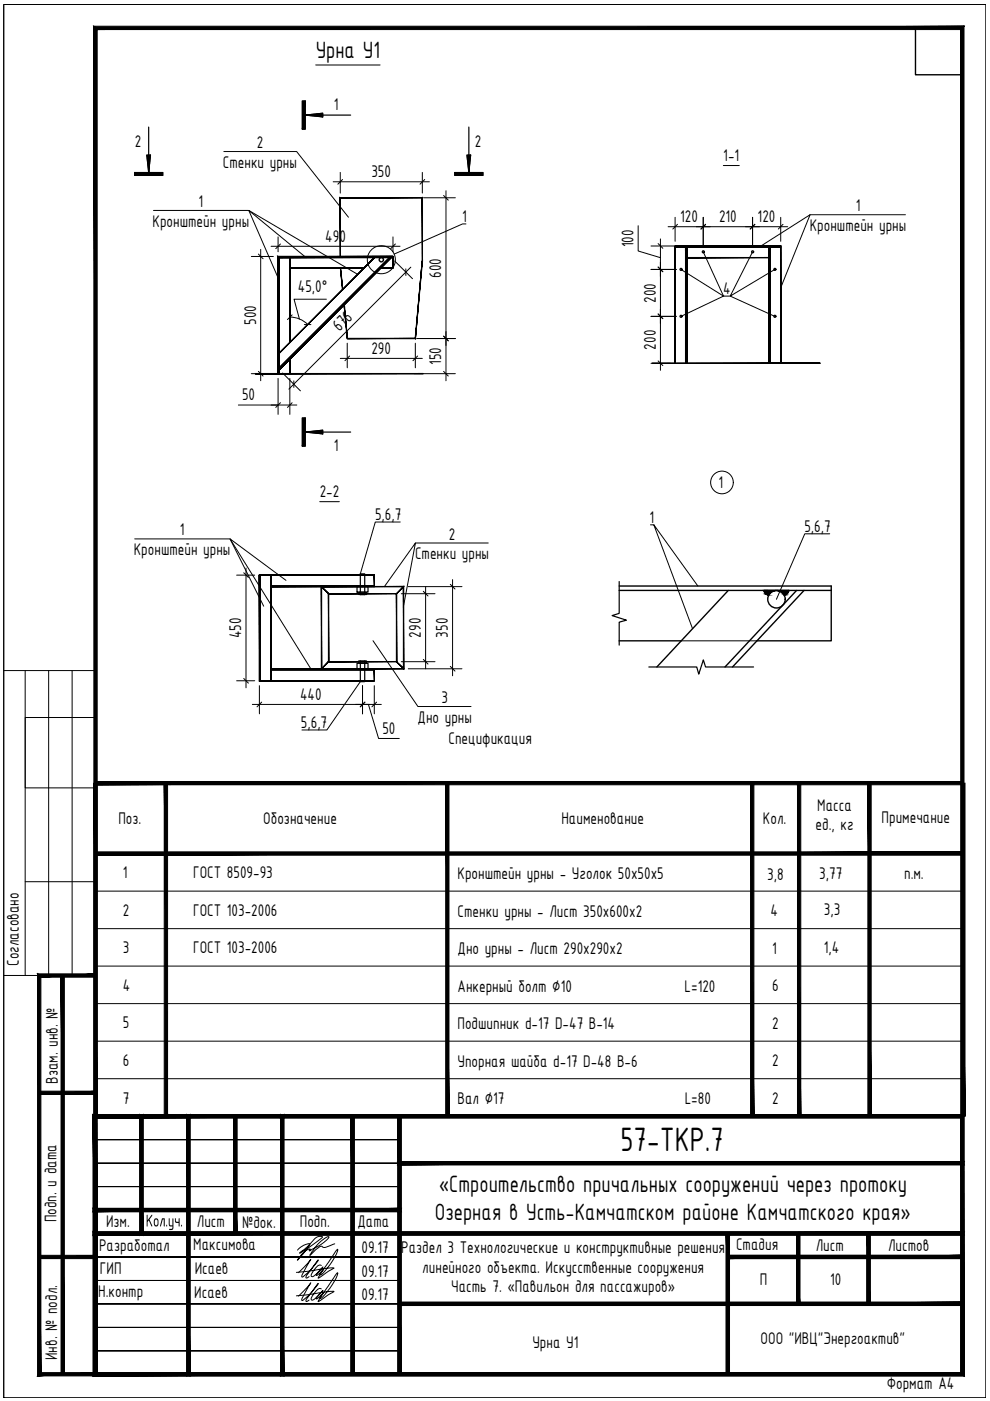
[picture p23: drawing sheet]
<svg xmlns="http://www.w3.org/2000/svg" width="210mm" height="297mm" viewBox="0 0 210 297" stroke-linecap="round" stroke-linejoin="round" font-family="sans-serif">
<defs><g id="words">
<text font-size="7.7" x="131.6" y="244.1">57-ТКР.7</text>
<g font-size="5.4">
<text x="66.9" y="12.4">Урна У1</text>
<text x="93" y="252.8">«Строительство причальных сооружений через протоку</text>
<text x="92.2" y="258.6">Озерная в Усть-Камчатском районе Камчатского края»</text>
</g>
<g font-size="3.9">
<text x="70.7" y="23.3">1</text>
<text x="28.6" y="31.3">2</text>
<text x="47.3" y="35.5">Стенки урны</text>
<text x="54.4" y="31.4">2</text>
<text x="100.7" y="31.3">2</text>
<text x="153.4" y="34.1">1-1</text>
<text x="78.7" y="37.5">350</text>
<text x="42.1" y="43.9">1</text>
<text x="98" y="47">1</text>
<text x="144.2" y="47.1">120</text>
<text x="152.4" y="47.1">210</text>
<text x="160.6" y="47.1">120</text>
<text x="181.4" y="44.8">1</text>
<text x="32.3" y="48">Кронштейн урны</text>
<text x="69" y="51.2">490</text>
<text x="134.3" y="52.4" transform="rotate(-90 134.3 52.4)">100</text>
<text x="171.7" y="48.9">Кронштейн урны</text>
<text x="93.6" y="58.9" transform="rotate(-90 93.6 58.9)">600</text>
<text x="63.1" y="61.9">45,0°</text>
<text x="139" y="64.2" transform="rotate(-90 139 64.2)">200</text>
<text x="153.3" y="62.3">4</text>
<text x="54.3" y="68.9" transform="rotate(-90 54.3 68.9)">500</text>
<text x="72" y="70.4" transform="rotate(-45 72 70.4)">676</text>
<text x="78.7" y="75">290</text>
<text x="93.6" y="77.4" transform="rotate(-90 93.6 77.4)">150</text>
<text x="139" y="74.1" transform="rotate(-90 139 74.1)">200</text>
<text x="51.3" y="84.9">50</text>
<text x="70.7" y="95.7">1</text>
<text x="67.8" y="105.4">2-2</text>
<text x="152.3" y="103.5">1</text>
<text x="38.1" y="113.5">1</text>
<text x="79.5" y="110.2">5,6,7</text>
<text x="137.7" y="110.8">1</text>
<text x="170.5" y="112.7">5,6,7</text>
<text x="28.4" y="117.6">Кронштейн урны</text>
<text x="88" y="118.5">Стенки урны</text>
<text x="95.2" y="114.4">2</text>
<text x="51.2" y="135.3" transform="rotate(-90 51.2 135.3)">450</text>
<text x="89.2" y="135.2" transform="rotate(-90 89.2 135.2)">290</text>
<text x="95" y="135.2" transform="rotate(-90 95 135.2)">350</text>
<text x="63.6" y="148.4">440</text>
<text x="93.6" y="149.1">3</text>
<text x="63.8" y="154.3">5,6,7</text>
<text x="81.1" y="155.6">50</text>
<text x="88.5" y="153.2">Дно урны</text>
<text x="95.1" y="157.8">Спецификация</text>
<text x="173.3" y="171.9">Масса</text>
<text x="25.1" y="174.7">Поз.</text>
<text x="55.8" y="174.8">Обозначение</text>
<text x="119" y="174.6">Наименование</text>
<text x="161.8" y="174.8">Кол.</text>
<text x="172.9" y="176.1">ед., кг</text>
<text x="186.9" y="174.4">Примечание</text>
<text x="26" y="186.2">1</text>
<text x="40.9" y="186.2">ГОСТ 8509-93</text>
<text x="97" y="186.4">Кронштейн урны - Уголок 50х50х5</text>
<text x="162.7" y="186.5">3,8</text>
<text x="173.7" y="186.3">3,77</text>
<text x="191.7" y="186.3">п.м.</text>
<text x="26" y="194.2">2</text>
<text x="40.9" y="194.2">ГОСТ 103-2006</text>
<text x="97" y="194.4">Стенки урны - Лист 350х600х2</text>
<text x="163.4" y="194.3">4</text>
<text x="174.7" y="194.1">3,3</text>
<text x="26" y="202.1">3</text>
<text x="40.9" y="202.1">ГОСТ 103-2006</text>
<text x="97" y="202.3">Дно урны - Лист 290х290х2</text>
<text x="163.8" y="202.2">1</text>
<text x="174.7" y="202">1,4</text>
<text x="4" y="204.8" transform="rotate(-90 4 204.8)">Согласовано</text>
<text x="26" y="210.1">4</text>
<text x="97" y="210.3">Анкерный болт ∅10</text>
<text x="145.2" y="210.3">L=120</text>
<text x="163.8" y="210.1">6</text>
<text x="26" y="218.1">5</text>
<text x="97" y="218.2">Подшипник d-17 D-47 B-14</text>
<text x="163.8" y="218.1">2</text>
<text x="26" y="226">6</text>
<text x="97" y="226.2">Упорная шайба d-17 D-48 B-6</text>
<text x="163.8" y="226">2</text>
<text x="12.2" y="229.8" transform="rotate(-90 12.2 229.8)">Взам. инв. №</text>
<text x="26" y="234">7</text>
<text x="163.8" y="234">2</text>
<text x="97" y="234.2">Вал ∅17</text>
<text x="145.2" y="234.2">L=80</text>
<text x="12" y="259.1" transform="rotate(-90 12 259.1)">Подп. и дата</text>
<text x="22.5" y="260.1">Изм.</text>
<text x="30.9" y="260">Кол.уч.</text>
<text x="41.7" y="260.2">Лист</text>
<text x="51.3" y="260.3">№док.</text>
<text x="63.6" y="260.2">Подп.</text>
<text x="75.8" y="260.2">Дата</text>
<text x="21" y="265.2">Разработал</text>
<text x="41" y="265.1">Максимова</text>
<text x="76.7" y="265.7">09.17</text>
<text x="85.1" y="265.7">Раздел 3 Технологические и конструктивные решения</text>
<text x="89.5" y="269.9">линейного объекта. Искусственные сооружения</text>
<text x="156.1" y="265.1">Стадия</text>
<text x="173" y="265.2">Лист</text>
<text x="188.3" y="265.3">Листов</text>
<text x="20.8" y="275">Н.контр</text>
<text x="21.2" y="270.1">ГИП</text>
<text x="41.2" y="275.2">Исаев</text>
<text x="41.3" y="270.2">Исаев</text>
<text x="76.7" y="270.7">09.17</text>
<text x="76.7" y="275.7">09.17</text>
<text x="95.7" y="274">Часть 7. «Павильон для пассажиров»</text>
<text x="161.1" y="272.4">П</text>
<text x="176" y="272.5">10</text>
<text x="112.9" y="285.7">Урна У1</text>
<text x="161.3" y="284.9">ООО &quot;ИВЦ&quot;Энергоактив&quot;</text>
<text x="12.1" y="288.4" transform="rotate(-90 12.1 288.4)">Инв. № подл.</text>
<text x="188" y="294.5">Формат А4</text>
</g>
</g></defs>
<!-- layer: 0 -->
<g fill="#000" stroke="#000" stroke-width=".21">
<path d="M162.7 126.1h.3zM166.2 126.1h.3zM29.6 237l.4-.3 .3 .3zM29.6 236.3h.7l-.3 .4zM39.6 237l.3-.3 .4 .3zM39.6 236.3h.7l-.4 .4zM59.5 237l.3-.3 .4 .3zM59.5 236.3h.7l-.4 .4zM19.7 256.2l.4 .4-.4 .3zM20.4 256.2v.7l-.3-.3zM84.7 256.6l.4-.4v.7zM84.4 256.2l.3 .4-.3 .3z"/>
<path d="M84.4 246.3l.3 .3-.3 .4zM84.7 246.6l.4-.3v.7zM204 246.6l.4-.3v.7zM203.7 246.3l.3 .3-.3 .4zM19.7 261.2l.4 .3-.4 .4zM20.4 261.2v.7l-.3-.4zM29.6 261.2h.7l-.3 .3zM30 261.5l.3 .4h-.7zM204 261.5l.4-.3v.7zM203.7 261.2l.3 .3-.3 .4zM39.6 291h.7l-.4 .4zM39.9 291.4l.4 .3h-.7z"/>
<path d="M59.5 291h.7l-.4 .4zM59.8 291.4l.4 .3h-.7z"/>
<path d="M28.5 36.6l6 .6h-6zM28.5 36.6l6 .6v-.6z"/>
<path d="M31.1 32.9l.4 3.7v-3.7zM31.5 32.9h.4l-.4 3.7z"/>
<path d="M64.1 21.4h.6l-.6 6zM64.7 21.4l-.6 6h.6z"/>
<path d="M64.7 24.4h3.7v-.4zM64.7 24.4h3.7v.4z"/>
<path d="M96.4 36.6l6 .6h-6zM96.4 36.6l6 .6v-.6z"/>
<path d="M99 32.9l.4 3.7v-3.7zM99.4 32.9h.4l-.4 3.7z"/>
<path d="M59.2 54.6l.1 24.6zM59.2 54.6l.1 24.6z"/>
<path d="M61.5 56.8h15.7zM61.5 56.9l15.7-.1z"/>
<path d="M72.2 56.9l.5 4.5zM72.2 56.9l.5 4.5z"/>
<path d="M79.4 54.6l-20.1 20.3zM79.4 54.6l-20.1 20.3z"/>
<path d="M80.7 56.8h2.6zM80.7 56.9l2.6-.1z"/>
<path d="M82.9 54.6l-23.6 23.8zM59.2 78.3l23.7-23.7z"/>
<path d="M59 54.7l24.3-.1zM59 54.6h24.3z"/>
<path d="M83.3 54.4l.1 2.5zM83.3 54.4l.1 2.5z"/>
<path d="M143.1 52.1h22.4zM143.1 52.2l22.4-.1z"/>
<path d="M143.1 52.4h22.4zM143.1 52.5l22.4-.1z"/>
<path d="M145.6 54.6h17.4zM145.6 54.7l17.4-.1z"/>
<path d="M54.1 79.2h35.6zM54.1 79.3l35.6-.1z"/>
<path d="M58.9 54.3l.1 24.9zM58.9 54.3l.1 24.9zM58.9 54.3h24.4zM59 54.4l24.3-.1z"/>
<path d="M59.2 77.9l23.4-23.3zM82.6 54.6l-23.3 23.4z"/>
<path d="M61.4 76.1l.1 3.1zM61.4 76.1l.1 3.1z"/>
<path d="M61.4 54.6l.1 18zM61.4 54.6l.1 18z"/>
<path d="M72.9 64.6l.8 7.2zM72.9 64.6l.8 7.2z"/>
<path d="M73.6 71.7h14.4zM73.6 71.8h14.5zM89.5 55.4l-1.4 16.4zM89.5 55.4l-1.4 16.4zM89.5 42l.1 13.4zM89.5 42l.1-.1v13.5zM72.2 42l17.4-.1zM72.1 41.9h17.5zM72.1 41.9l.1 12.5zM72.1 41.9l.1 12.5z"/>
<path d="M138.3 77h35.6zM138.3 77.1l35.6-.1z"/>
<path d="M143.1 52.2l.1 24.8zM143.1 52.2l.1 24.8z"/>
<path d="M145.3 52.4l.1 24.6zM145.3 52.4l.1 24.6z"/>
<path d="M145.6 52.4l.1 24.6zM145.6 52.4l.1 24.6z"/>
<path d="M163 52.4l.1 24.6zM163 52.4l.1 24.6z"/>
<path d="M163.2 52.4l.1 24.6zM163.2 52.4l.1 24.6z"/>
<path d="M165.5 52.2l.1 24.8zM165.5 52.2l.1 24.8z"/>
<path d="M165.5 52.2l.1 24.8zM165.5 52.2l.1 24.8z"/>
<path d="M165.5 52.2l.1 24.8zM165.5 52.2l.1 24.8z"/>
<path d="M64.1 88.6h.6l-.6 6zM64.7 88.6l-.6 6h.6z"/>
<path d="M64.7 91.6h3.7v-.4zM64.7 91.6h3.7v.4z"/>
<path d="M55 121.9h24.4zM55 121.9h24.4z"/>
<path d="M55 121.9v22.5zM55 121.9v22.5z"/>
<path d="M57.5 124.3h21.9zM57.5 124.4l21.9-.1z"/>
<path d="M57.4 121.9l.1 22.5zM57.4 121.9l.1 22.5z"/>
<path d="M68.1 124.3h17.5zM68.2 124.4l17.4-.1zM85.6 124.3v17.5zM85.5 124.4l.1 17.4zM68.1 141.8h17.5zM68.1 141.8h17.4zM68.1 124.3v17.5zM68.1 124.3l.1 17.5z"/>
<path d="M69.6 125.8h14.5zM69.7 125.9l14.4-.1zM84.1 125.8v14.5zM84 125.9l.1 14.4zM69.6 140.3h14.5zM69.7 140.3h14.3h-14.4zM69.6 125.8v14.5zM69.6 125.8l.1 14.5z"/>
<path d="M68.1 124.4l1.6 1.5zM68.1 124.4l1.6 1.5z"/>
<path d="M79.3 121.9l.1 2.5zM79.3 121.9l.1 2.5z"/>
<path d="M84 125.9l1.5-1.5zM85.5 124.4l-1.4 1.5z"/>
<path d="M162 125.2h5.3zM162 125.2h5.3z"/>
<path d="M162.7 126.1h.3zM162.7 126.1h.3z"/>
<path d="M162.5 126l.5 .1 .1-.1zM162.5 126l.5 .1z"/>
<path d="M162.4 125.9h.7zM162.4 125.9l.7 .1z"/>
<path d="M162.3 125.8h.9zM162.3 125.8l.8 .1z"/>
<path d="M162.2 125.7l1 .1 .2-.1zM162.2 125.7l1 .1h-.9z"/>
<path d="M162.1 125.6h1.3zM162.1 125.6l1.3 .1z"/>
<path d="M162.1 125.5l1.3 .1 .2-.1zM162.1 125.5l1.3 .1h-1.3z"/>
<path d="M162 125.4h1.8zM162 125.4l1.6 .1z"/>
<path d="M162 125.3h1.9zM162 125.3l1.8 .1z"/>
<path d="M162 125.2h2.3zM162 125.2l1.9 .1z"/>
<path d="M162 125.2h2.6zM162 125.2h2.3z"/>
<path d="M166.1 126l.4 .1 .2-.1zM166.1 126l.4 .1z"/>
<path d="M166.1 125.9h.7zM166.1 125.9l.6 .1z"/>
<path d="M166 125.8h.9zM166 125.8l.8 .1z"/>
<path d="M165.8 125.7l1.1 .1 .1-.1zM165.8 125.7l1.1 .1h-.9z"/>
<path d="M165.8 125.6h1.3zM165.8 125.6l1.2 .1z"/>
<path d="M165.6 125.5l1.5 .1 .1-.1zM165.6 125.5l1.5 .1h-1.3z"/>
<path d="M165.4 125.4h1.8zM165.4 125.4l1.8 .1z"/>
<path d="M165.3 125.3h1.9zM165.3 125.3l1.9 .1z"/>
<path d="M164.9 125.2h2.3zM164.9 125.2l2.3 .1z"/>
<path d="M162 125.2h5.3zM162 125.2h5.3z"/>
<path d="M164.6 125.2h2.7zM164.6 125.2h2.6z"/>
<path d="M55 144.3h24.4zM55 144.4l24.4-.1z"/>
<path d="M57.5 141.8h21.9zM57.5 141.8h21.9z"/>
<path d="M69.6 140.3l-1.4 1.5zM69.6 140.3l-1.4 1.5z"/>
<path d="M79.3 141.8l.1 2.6zM79.3 141.8l.1 2.6z"/>
<path d="M84.1 140.3l1.5 1.5zM84 140.3l1.6 1.5z"/>
<path d="M20.3 165.7v.7l183.9-.7zM20.3 166.4l183.9-.7v.7z"/>
<path d="M19.9 166.1l.7 70.6v-70.6zM19.9 166.1l.7 70.6h-.7z"/>
<path d="M34.8 166.1l.7 70.6v-70.6zM34.8 166.1l.7 70.6h-.7z"/>
<path d="M94.5 166.1l.7 70.6v-70.6zM94.5 166.1l.7 70.6h-.7z"/>
<path d="M159.1 166.1l.7 70.6v-70.6zM159.1 166.1l.7 70.6h-.7z"/>
<path d="M169.1 166.1l.7 70.6v-70.6zM169.1 166.1l.7 70.6h-.7z"/>
<path d="M184 166.1l.7 70.6v-70.6zM184 166.1l.7 70.6h-.7z"/>
<path d="M203.9 166.1l.7 70.6v-70.6zM203.9 166.1l.7 70.6h-.7z"/>
<path d="M20.3 180.6v.7l183.9-.7zM20.3 181.3l183.9-.7v.7z"/>
<path d="M8.7 207.2h11.6v-.7zM8 206.5h12.3l-11.6 .7zM8 206.5l.7 84.5v-83.8zM8 206.5l.7 84.5-.7 .7zM8 291.7l12.3-.7h-11.6zM8 291.7l12.3-.7v.7z"/>
<path d="M8.3 231.4v.7l12-.7zM8.3 232.1l12-.7v.7z"/>
<path d="M19.7 236.3l.7 .7 184-.7zM20.4 237l184-.7-.7 .7zM203.7 237l.7 54.7v-55.4zM203.7 237l.7 54.7-.7-.7zM19.7 291.7h184.7l-.7-.7zM20.4 291h183.3l-184 .7zM19.7 236.3v55.4l.7-.7zM19.7 236.3l.7 .7v54z"/>
<path d="M20.3 236.3v.7l183.9-.7zM20.3 237l183.9-.7v.7z"/>
<path d="M29.6 236.3l.7 24.9v-24.2zM29.6 236.3l.7 24.9-.7 .7z"/>
<path d="M39.6 236.3l.7 54.7v-54zM39.6 236.3l.7 54.7-.7 .7z"/>
<path d="M49.5 236.7l.7 24.8v-24.8zM49.5 236.7l.7 24.8h-.7z"/>
<path d="M59.5 236.3l.7 54.7v-54zM59.5 236.3l.7 54.7-.7 .7z"/>
<path d="M74.4 236.7l.7 54.7v-54.7zM74.4 236.7l.7 54.7h-.7z"/>
<path d="M84.4 236.7l.7 54.7v-54.7zM84.4 236.7l.7 54.7h-.7z"/>
<path d="M19.7 256.2l.7 .7 64.7-.7zM20.4 256.9l64.7-.7-.7 .7z"/>
<path d="M84.4 246.3l.7 .7 119.3-.7zM85.1 247l119.3-.7-.7 .7z"/>
<path d="M19.7 256.9h65.4l-.7-.7zM20.4 256.2h64l-64.7 .7z"/>
<path d="M84.4 247h120l-.7-.7zM84.4 247l.7-.7h118.6z"/>
<path d="M8.3 266.1v.7l12-.7zM8.3 266.8l12-.7v.7z"/>
<path d="M19.7 261.2l.7 .7 184-.7zM20.4 261.9l184-.7-.7 .7z"/>
<path d="M29.6 237v24.2l.7 .7zM29.6 237l.7-.7v25.6z"/>
<path d="M49.5 236.7v24.8h.7zM49.5 236.7h.7v24.8z"/>
<path d="M84.7 276.1v.7l119.4-.7zM84.7 276.8l119.4-.7v.7z"/>
<path d="M154.3 266.1v.7l49.8-.7zM154.3 266.8l49.8-.7v.7z"/>
<path d="M154 261.5l.7 29.9v-29.9zM154 261.5l.7 29.9h-.7z"/>
<path d="M168.9 261.5v15h.7zM168.9 261.5h.7v15z"/>
<path d="M168.9 261.5l.7 15v-15zM168.9 261.5l.7 15h-.7z"/>
<path d="M183.8 261.5v15h.7zM183.8 261.5h.7v15z"/>
<path d="M183.8 261.5l.7 15v-15zM183.8 261.5l.7 15h-.7z"/>
<path d="M84.7 276.8h119.4v-.7zM84.7 276.1h119.4l-119.4 .7z"/>
<path d="M154.3 266.8h49.8v-.7zM154.3 266.1h49.8l-49.8 .7z"/>
<path d="M19.7 261.9h184.7l-.7-.7zM20.4 261.2h183.3l-184 .7z"/>
<path d="M12.9 206.8v84.6h.7zM12.9 206.8h.7v84.6z"/>
<path d="M20.6 291l-.7 .7 183.8-.7zM19.9 291.7l183.8-.7 .7 .7zM203.7 6.3v284.7l.7 .7zM204.4 5.6v286.1l-.7-285.4zM20.6 6.3h183.1l.7-.7zM19.9 5.6h184.5l-183.8 .7zM19.9 5.6l.7 285.4v-284.7zM19.9 5.6l.7 285.4-.7 .7z"/>
<path d="M39.6 237v54l.7 .7zM39.6 237l.7-.7v55.4z"/>
<path d="M59.5 237v54l.7 .7zM59.5 237l.7-.7v55.4z"/>
<path d="M74.4 236.7v54.7h.7zM74.4 236.7h.7v54.7z"/>
<path d="M84.4 236.7v54.7h.7zM84.4 236.7h.7v54.7z"/>
<path d="M154 261.5v29.9h.7zM154 261.5h.7v29.9z"/>
</g>
<g fill="none" stroke="#000" stroke-width=".3">
<path d="M194.1 5.9h10v10h-10zM131.3 124.2h44.9v11.7h-15.7M131.3 125.2h44.9M131.3 135.9h13.1M154.4 125.2l-15.1 16.2M168.9 125.2l-15.2 16.2M170.5 125.2l-15.2 16.2"/>
<circle cx="80.9" cy="55.1" r=".46"/>
<circle cx="164.6" cy="127.1" r="1.85"/>
</g>
<g fill="none" stroke="#000" stroke-width=".21">
<path d="M.8 1h208.2v295.3h-208.2zM.8 1v295.3M66.9 13.8h13.7M47.5 32.1h15.4l11 14M70.6 38.5h20.4M72.1 36.6v4.3M72.6 38.1l-1 1M89.5 36.6v4.3M90.1 38.1l-1 1M153.4 35.1h3.3M32.5 44.6h20.3l23.1 13.6M53.3 54.4h4.7"/>
<path d="M54.8 53.9l1 1M55.3 52.9v27.8M57.5 52.2h27.3M59 54.6h.1M59 50.2v3.2M59.5 51.7l-1 1M64.6 54.4l-11.8-9.8 6.2 14.3M83.3 50.2v3.2M83.7 55.3l3.8 3.8M83.8 51.7l-1 1M86 57v1.4M87.1 56.6l-25.9 25.9"/>
<path d="M89.8 41.9h6.7M94.1 41.4l.9 1M94.6 40.4v40.3M98.8 47.5h-.7l-14.5 6.4M135.3 47.9v5.3l4.7 1.4M138 57.1h5.4M138 52.2h5.4M139.5 56.6l1 1M139.5 51.6l1 1M140 50.7v27.8M141.7 48.1h25.3M143.1 46.1v5.1"/>
<path d="M143.6 47.6l-1 1M144.4 57.1l9 5.7-9 4.3M149.1 53.4l4.3 9.4h1.4l9.5 4.3M149.1 46.1v6.3M149.6 47.6l-1 1M159.6 53.4l-4.8 9.4 9.5-5.7M159.6 46.1v6.3M160 47.6l-.9 1M161.3 52.2l10.5-6.7-6.3 15.5M165.5 46.1v5.1M166 47.6l-1 1M171.8 45.5h20.2"/>
<path d="M53.3 79.2h43.2M54.8 78.7l1 1M59.9 79.1l3.8 3.8M61.5 67.2l1.7 .3 1.1 .5 .9 .8M61.9 66.8l-1 1M64.5 68.8h1.4M69.2 63.4h-6.9l1.2 4.2M72.1 76h17.4M73.6 72.8v5.2M74.1 75.5l-1 1M88.1 72.8v5.2M88.3 71.8h8.2"/>
<path d="M88.5 75.5l-.9 1M94.1 71.3l.9 1M94.1 78.7l.9 1M138 77h35.9M138 67.1h5.4M139.5 76.5l1 1M139.5 66.6l1 1M50.5 85.9h12.4M59 80.2v7.7M59.5 85.4l-1 1M61.5 80.2v7.7M61.9 85.4l-1 1"/>
<path d="M62.3 80.8v1.3M28.6 114.3h20.2l17.1 27.5M67.8 106.4h4.2M84.9 110.7h-5.3l-3.2 11M88.1 115.1h15.4M137.9 111.3h.7M175.9 113.2h-5.3l-6 13.9M50.2 121.9h3.8M51.7 121.4l1 1M52.2 120.4v25.4M55.2 121.9v22.5M57.5 124.1h21.9"/>
<path d="M60.6 123l-11.8-8.7 7.1 14.2M79.1 135.8l9.5 14h11.3M81.5 124.4l6.6-9.3-2.5 13.4M85.1 125.9h7.1M86.6 124.4h11.3M89.8 125.4l.9 1M89.8 139.8l.9 1M90.2 124.4v17.4M95.5 123.9l1 1M96 122.9v20.4M144.4 135.9h16.1M148 124.2l-9.4-12.9 8.2 22"/>
<path d="M.8 142.2h19.5v9.9h-15v14.9h15v19.9h-15M5.3 142.2v64.6M10.3 142.2v64.6M15.3 142.2v64.6M50.2 144.3h3.8M51.7 143.8l1 1M53.5 149.4h27.3M55 145.4v5.9M55.5 148.9l-1 1M57.5 142.1h21.9M76.4 144.5l-7.1 10.3h-5.3M76.9 145.4v5.9"/>
<path d="M77.4 148.9l-1 1M78.1 149.4l2.2 7.2h4.4M79.4 145.4v5.9M79.8 148.9l-.9 1M85.1 140.3h7.1M86.6 141.8h11.3M95.5 141.3l1 1M20.3 188.9h183.9M20.3 196.9h183.9M.8 206.8h7.5M20.3 204.8h183.9M20.3 212.8h183.9"/>
<path d="M20.3 220.7h183.9M20.3 228.7h183.9M20.3 231.7v34.8M49.9 236.7h.1M74.7 236.7h.1M84.7 236.7h.1M20.1 241.6h64.6h-64.6M20.1 246.6h64.6h-64.6M20.1 251.6h64.6h-64.6M20.1 271.5h64.6h-64.6M20.1 276.5h64.6h-64.6M49.9 261.5h.1"/>
<path d="M71 263.7l-.3 .1a3.2 3.2 0 0 1-2.3 .6l-.2-.2a3.7 3.7 0 0 0-2.1 1.6l-.4 .4a9 9 0 0 1 3.9-4l.2 .1a11.2 11.2 0 0 1-4.2 2.9l.2-.3a2.32 2.32 0 0 0-2.1 1.5l-.7 .8 1.2-1.2 1.2-1.7a3.6 3.6 0 0 1 2.6-2.2l.4 .2-2.9 2.2-2 1.2 1.9-1.6 .2-.4h-.2a4 4 0 0 0-2.3 1.3M84.7 276.5h.1M154.3 261.5h.1M154.3 266.5h.1M169.2 276.5h.1M169.2 261.5h.1M184.2 276.5h.1M184.2 261.5h.1M204.1 276.5h.1M204.1 266.5h.1M20.1 281.4h64.6h-64.6M20.1 286.4h64.6h-64.6"/>
<path d="M74.7 291.4h.1M84.7 291.4h.1M154.3 291.4h.1"/>
<circle cx="80.9" cy="55.1" r="2.97"/>
<circle cx="153.1" cy="102.3" r="2.4"/>
</g>
<g fill="none" stroke="#000" stroke-width=".25">
<path d="M28.5 36.6h6v.6h-6zM31.1 32.9h.8l-.4 3.7zM31.5 26.9v6M64.1 21.4h.6v6h-.6zM64.7 24.4l3.7-.4v.8zM68.4 24.4h5.9M96.4 36.6h6v.6h-6zM99 32.9h.8l-.4 3.7zM99.4 26.9v6M64.1 88.6h.6v6h-.6zM64.7 91.6l3.7-.4v.8zM68.4 91.6h5.9"/>
<path d="M75.7 124.4h2.3v1.1h-2.3zM76.1 125.6h1.6v.4h-1.6zM76.4 121.7h.9v4.4h-.9zM131.3 123.3v6.7l-1.5 .5 3 1-1.5 .4v4.9M162 125.2a1.34 1.34 0 0 0 1 1M167.3 125.2a1.34 1.34 0 0 1-1 1M75.7 140.6h2.3v1.2h-2.3zM76.1 140.1h1.6v.5h-1.6zM76.4 140.1v4.4h.9v-4.4M137.6 141.4h10.1l.5 1.5 .9-3 .5 1.5h10.2M20.1 266.5h64.6h-64.6"/>
<circle cx="144.4" cy="57.1" r=".22"/>
<circle cx="149.1" cy="53.4" r=".22"/>
<circle cx="159.6" cy="53.4" r=".22"/>
<circle cx="164.3" cy="57.1" r=".22"/>
<circle cx="144.4" cy="67.1" r=".22"/>
<circle cx="164.3" cy="67.1" r=".22"/>
</g>
<path d="M37.1 258.4h.2l.1 .6h.5v-.6l.2-.1-.1 1.7-.1-.1v-.6h-.5l-.2-.2zM38.4 259.7h.2v.3h-.2z" fill="#000"/>
<!-- layer: FORMAT -->
<path d="M63.3 269.8l2.6-2.8-1.9 3.3v.5a12.2 12.2 0 0 0 3.5-3.7l-2.4 3.2a.36 .36 0 0 0-.3 .3 .36 .36 0 0 0 .2 .4l.5-.3M63.3 274.8l2.6-2.8-1.9 3.3v.4a12.2 12.2 0 0 0 3.5-3.6l-2.4 3.2a.36 .36 0 0 0-.3 .3 .36 .36 0 0 0 .2 .3l.5-.2M68.1 268.3a1.01 1.01 0 0 0-1.3 .7l-.8 1.1a.36 .36 0 0 0 .1 .6 .36 .36 0 0 0 .6-.2l1.8-1.9-1.3 1.4-.1 .4 1.4-1.2-.1 .2a.82 .82 0 0 0-.4 .9h.1a14.6 14.6 0 0 0 3.5-5v-.4l-.5 .4-2.8 4.3-.8 1.4 3.3-2.2-1.6 .1-6.3 .9M68.1 273.3a1.01 1.01 0 0 0-1.3 .7l-.8 1.1a.31 .31 0 0 0 0 .4 .31 .31 0 0 0 .3 .2l.7-.6 1.5-1.5-1.3 1.4-.1 .4 1.4-1.2-.1 .1a.82 .82 0 0 0-.4 1h.1a14.6 14.6 0 0 0 3.5-5v-.4l-.5 .4-2.8 4.3-.8 1.4 3.3-2.2-1.6 .1-6.3 .8" fill="none" stroke="#000" stroke-width=".21"/>
<use href="#words"/>
</svg>
